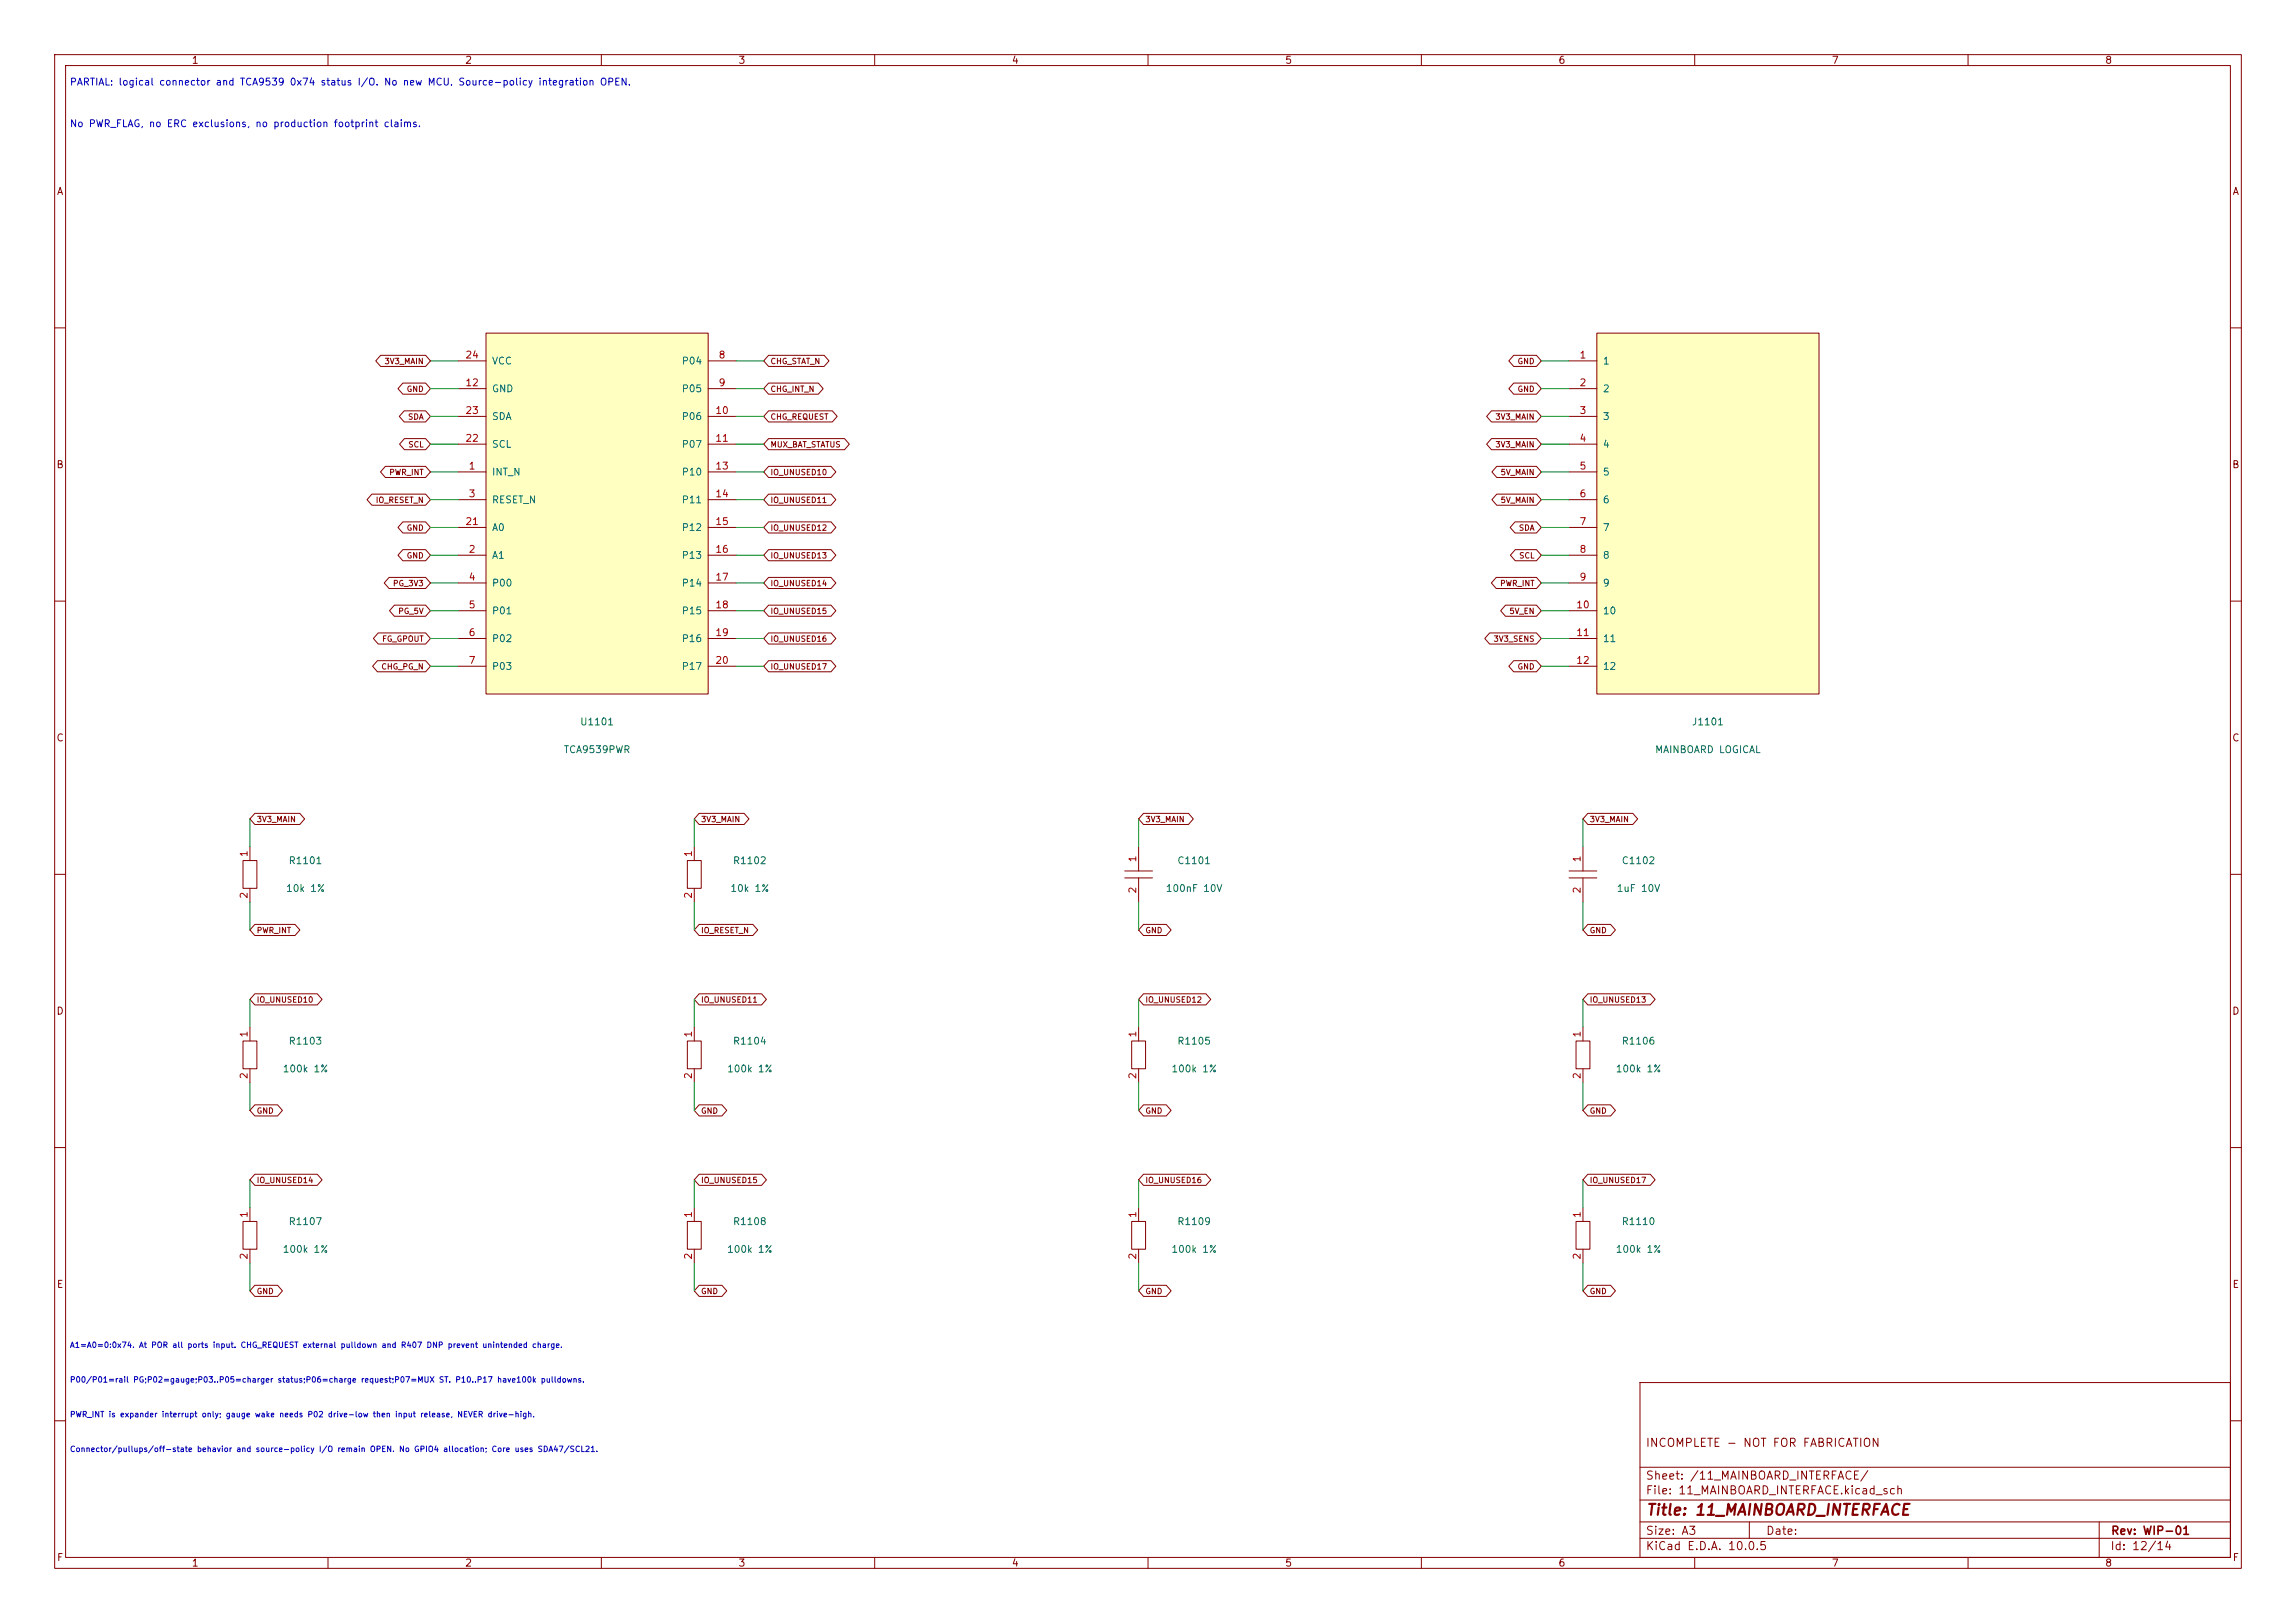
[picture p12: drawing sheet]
<svg xmlns="http://www.w3.org/2000/svg" width="420mm" height="297mm" viewBox="0 0 420 297" stroke-linecap="round" stroke-linejoin="round" font-family="sans-serif">
<defs><g id="words">
<text font-size="2" fill="#840000" x="301" y="277.8">Title: 11_MAINBOARD_INTERFACE</text>
<g font-size="1.5" fill="#840000">
<text x="300.9" y="265.1">INCOMPLETE - NOT FOR FABRICATION</text>
<text x="300.9" y="273.8">File: 11_MAINBOARD_INTERFACE.kicad_sch</text>
<text x="300.9" y="271.1">Sheet: /11_MAINBOARD_INTERFACE/</text>
<text x="300.9" y="281.2">Size: A3</text>
<text x="322.9" y="281.2">Date:</text>
<text x="386" y="281.2">Rev: WIP-01</text>
<text x="300.9" y="284">KiCad E.D.A. 10.0.5</text>
<text x="385.9" y="284">Id: 12/14</text>
</g>
<g font-size="1.3" fill="#840000">
<text x="35" y="12">1</text>
<text x="85" y="12">2</text>
<text x="135" y="12">3</text>
<text x="185" y="12">4</text>
<text x="235" y="12">5</text>
<text x="285" y="12">6</text>
<text x="335" y="12">7</text>
<text x="385" y="12">8</text>
<text x="10.3" y="36">A</text>
<text x="408.3" y="36">A</text>
<text x="10.2" y="86">B</text>
<text x="408.2" y="86">B</text>
<text x="10.2" y="136">C</text>
<text x="408.2" y="136">C</text>
<text x="10.2" y="186">D</text>
<text x="408.2" y="186">D</text>
<text x="10.3" y="236">E</text>
<text x="408.3" y="236">E</text>
<text x="10.3" y="286">F</text>
<text x="35" y="287">1</text>
<text x="85" y="287">2</text>
<text x="135" y="287">3</text>
<text x="185" y="287">4</text>
<text x="235" y="287">5</text>
<text x="285" y="287">6</text>
<text x="335" y="287">7</text>
<text x="385" y="287">8</text>
<text x="408.3" y="286">F</text>
</g>
<g font-size="1.3" fill="#0000c2">
<text x="12.7" y="16">PARTIAL: logical connector and TCA9539 0x74 status I/O. No new MCU. Source-policy integration OPEN.</text>
<text x="12.7" y="23.6">No PWR_FLAG, no ERC exclusions, no production footprint claims.</text>
</g>
<g font-size="1.3" fill="#a90000">
<text x="85" y="65.9">24</text>
<text x="131.3" y="65.9">8</text>
<text x="288.8" y="65.9">1</text>
<text x="85" y="71">12</text>
<text x="131.3" y="71">9</text>
<text x="288.8" y="71">2</text>
<text x="85" y="76.1">23</text>
<text x="130.7" y="76.1">10</text>
<text x="288.8" y="76.1">3</text>
<text x="85" y="81.1">22</text>
<text x="130.7" y="81.1">11</text>
<text x="288.8" y="81.1">4</text>
<text x="85.6" y="86.2">1</text>
<text x="130.7" y="86.2">13</text>
<text x="288.8" y="86.2">5</text>
<text x="85.6" y="91.3">3</text>
<text x="130.7" y="91.3">14</text>
<text x="288.8" y="91.3">6</text>
<text x="85" y="96.4">21</text>
<text x="85.6" y="101.5">2</text>
<text x="130.7" y="96.4">15</text>
<text x="130.7" y="101.5">16</text>
<text x="288.8" y="96.4">7</text>
<text x="288.8" y="101.5">8</text>
<text x="85.6" y="106.5">4</text>
<text x="130.7" y="106.5">17</text>
<text x="288.8" y="106.5">9</text>
<text x="85.6" y="111.6">5</text>
<text x="130.7" y="111.6">18</text>
<text x="288.2" y="111.6">10</text>
<text x="85.6" y="116.7">6</text>
<text x="130.7" y="116.7">19</text>
<text x="288.2" y="116.7">11</text>
<text x="85.6" y="121.8">7</text>
<text x="130.7" y="121.8">20</text>
<text x="288.2" y="121.8">12</text>
<text x="45.6" y="156.9" transform="rotate(-90 45.6 156.9)">1</text>
<text x="126.9" y="156.9" transform="rotate(-90 126.9 156.9)">1</text>
<text x="208.1" y="157.9" transform="rotate(-90 208.1 157.9)">1</text>
<text x="289.4" y="157.9" transform="rotate(-90 289.4 157.9)">1</text>
<text x="45.6" y="164.6" transform="rotate(-90 45.6 164.6)">2</text>
<text x="126.9" y="164.6" transform="rotate(-90 126.9 164.6)">2</text>
<text x="208.1" y="163.6" transform="rotate(-90 208.1 163.6)">2</text>
<text x="289.4" y="163.6" transform="rotate(-90 289.4 163.6)">2</text>
<text x="45.6" y="190" transform="rotate(-90 45.6 190)">1</text>
<text x="126.9" y="190" transform="rotate(-90 126.9 190)">1</text>
<text x="208.1" y="190" transform="rotate(-90 208.1 190)">1</text>
<text x="289.4" y="190" transform="rotate(-90 289.4 190)">1</text>
<text x="45.6" y="197.6" transform="rotate(-90 45.6 197.6)">2</text>
<text x="126.9" y="197.6" transform="rotate(-90 126.9 197.6)">2</text>
<text x="208.1" y="197.6" transform="rotate(-90 208.1 197.6)">2</text>
<text x="289.4" y="197.6" transform="rotate(-90 289.4 197.6)">2</text>
<text x="45.6" y="223" transform="rotate(-90 45.6 223)">1</text>
<text x="126.9" y="223" transform="rotate(-90 126.9 223)">1</text>
<text x="208.1" y="223" transform="rotate(-90 208.1 223)">1</text>
<text x="289.4" y="223" transform="rotate(-90 289.4 223)">1</text>
<text x="45.6" y="230.6" transform="rotate(-90 45.6 230.6)">2</text>
<text x="126.9" y="230.6" transform="rotate(-90 126.9 230.6)">2</text>
<text x="208.1" y="230.6" transform="rotate(-90 208.1 230.6)">2</text>
<text x="289.4" y="230.6" transform="rotate(-90 289.4 230.6)">2</text>
</g>
<g font-size="1.3" fill="#006464">
<text x="89.9" y="67">VCC</text>
<text x="124.6" y="67">P04</text>
<text x="293.1" y="67">1</text>
<text x="89.9" y="72.1">GND</text>
<text x="89.9" y="77.2">SDA</text>
<text x="124.6" y="72.1">P05</text>
<text x="124.6" y="77.2">P06</text>
<text x="293.1" y="72.1">2</text>
<text x="293.1" y="77.2">3</text>
<text x="89.9" y="82.2">SCL</text>
<text x="124.6" y="82.2">P07</text>
<text x="293.1" y="82.2">4</text>
<text x="89.9" y="87.3">INT_N</text>
<text x="124.6" y="87.3">P10</text>
<text x="293.1" y="87.3">5</text>
<text x="89.9" y="92.4">RESET_N</text>
<text x="124.6" y="92.4">P11</text>
<text x="293.1" y="92.4">6</text>
<text x="89.9" y="97.5">A0</text>
<text x="124.6" y="97.5">P12</text>
<text x="293.1" y="97.5">7</text>
<text x="89.9" y="102.6">A1</text>
<text x="89.9" y="107.6">P00</text>
<text x="124.6" y="102.6">P13</text>
<text x="124.6" y="107.6">P14</text>
<text x="293.1" y="102.6">8</text>
<text x="293.1" y="107.6">9</text>
<text x="89.9" y="112.7">P01</text>
<text x="124.6" y="112.7">P15</text>
<text x="293.1" y="112.7">10</text>
<text x="89.9" y="117.8">P02</text>
<text x="124.6" y="117.8">P16</text>
<text x="293.1" y="117.8">11</text>
<text x="89.9" y="122.9">P03</text>
<text x="124.6" y="122.9">P17</text>
<text x="293.1" y="122.9">12</text>
<text x="106" y="133">U1101</text>
<text x="309.4" y="133">J1101</text>
<text x="103" y="138.1">TCA9539PWR</text>
<text x="302.6" y="138.1">MAINBOARD LOGICAL</text>
<text x="52.7" y="158.4">R1101</text>
<text x="134" y="158.4">R1102</text>
<text x="215.3" y="158.4">C1101</text>
<text x="296.5" y="158.4">C1102</text>
<text x="52.2" y="163.5">10k 1%</text>
<text x="133.5" y="163.5">10k 1%</text>
<text x="213.1" y="163.5">100nF 10V</text>
<text x="295.6" y="163.5">1uF 10V</text>
<text x="52.7" y="191.5">R1103</text>
<text x="134" y="191.5">R1104</text>
<text x="215.3" y="191.5">R1105</text>
<text x="296.5" y="191.5">R1106</text>
<text x="51.6" y="196.5">100k 1%</text>
<text x="132.9" y="196.5">100k 1%</text>
<text x="214.2" y="196.5">100k 1%</text>
<text x="295.5" y="196.5">100k 1%</text>
<text x="52.7" y="224.5">R1107</text>
<text x="134" y="224.5">R1108</text>
<text x="215.3" y="224.5">R1109</text>
<text x="296.5" y="224.5">R1110</text>
<text x="51.6" y="229.6">100k 1%</text>
<text x="132.9" y="229.6">100k 1%</text>
<text x="214.2" y="229.6">100k 1%</text>
<text x="295.5" y="229.6">100k 1%</text>
</g>
<g font-size="1" fill="#840000">
<text x="70.2" y="66.9">3V3_MAIN</text>
<text x="74.3" y="72">GND</text>
<text x="140.8" y="66.9">CHG_STAT_N</text>
<text x="140.8" y="72">CHG_INT_N</text>
<text x="277.5" y="66.9">GND</text>
<text x="277.5" y="72">GND</text>
<text x="74.5" y="77">SDA</text>
<text x="140.8" y="77">CHG_REQUEST</text>
<text x="273.4" y="77">3V3_MAIN</text>
<text x="74.6" y="82.1">SCL</text>
<text x="140.8" y="82.1">MUX_BAT_STATUS</text>
<text x="273.4" y="82.1">3V3_MAIN</text>
<text x="71.1" y="87.2">PWR_INT</text>
<text x="140.8" y="87.2">IO_UNUSED10</text>
<text x="274.4" y="87.2">5V_MAIN</text>
<text x="68.6" y="92.3">IO_RESET_N</text>
<text x="140.8" y="92.3">IO_UNUSED11</text>
<text x="274.4" y="92.3">5V_MAIN</text>
<text x="74.3" y="97.4">GND</text>
<text x="140.8" y="97.4">IO_UNUSED12</text>
<text x="277.7" y="97.4">SDA</text>
<text x="71.8" y="107.5">PG_3V3</text>
<text x="74.3" y="102.4">GND</text>
<text x="140.8" y="102.4">IO_UNUSED13</text>
<text x="140.8" y="107.5">IO_UNUSED14</text>
<text x="274.3" y="107.5">PWR_INT</text>
<text x="277.8" y="102.4">SCL</text>
<text x="72.8" y="112.6">PG_5V</text>
<text x="140.8" y="112.6">IO_UNUSED15</text>
<text x="276" y="112.6">5V_EN</text>
<text x="69.8" y="117.7">FG_GPOUT</text>
<text x="140.8" y="117.7">IO_UNUSED16</text>
<text x="273.1" y="117.7">3V3_SENS</text>
<text x="69.7" y="122.8">CHG_PG_N</text>
<text x="140.8" y="122.8">IO_UNUSED17</text>
<text x="277.5" y="122.8">GND</text>
<text x="46.9" y="150.7">3V3_MAIN</text>
<text x="128.1" y="150.7">3V3_MAIN</text>
<text x="209.4" y="150.7">3V3_MAIN</text>
<text x="290.7" y="150.7">3V3_MAIN</text>
<text x="46.9" y="171">PWR_INT</text>
<text x="128.1" y="171">IO_RESET_N</text>
<text x="209.4" y="171">GND</text>
<text x="290.7" y="171">GND</text>
<text x="46.9" y="183.7">IO_UNUSED10</text>
<text x="128.1" y="183.7">IO_UNUSED11</text>
<text x="209.4" y="183.7">IO_UNUSED12</text>
<text x="290.7" y="183.7">IO_UNUSED13</text>
<text x="46.9" y="204">GND</text>
<text x="128.1" y="204">GND</text>
<text x="209.4" y="204">GND</text>
<text x="290.7" y="204">GND</text>
<text x="46.9" y="216.7">IO_UNUSED14</text>
<text x="128.1" y="216.7">IO_UNUSED15</text>
<text x="209.4" y="216.7">IO_UNUSED16</text>
<text x="290.7" y="216.7">IO_UNUSED17</text>
<text x="46.9" y="237.1">GND</text>
<text x="128.1" y="237.1">GND</text>
<text x="209.4" y="237.1">GND</text>
<text x="290.7" y="237.1">GND</text>
</g>
<g font-size="1" fill="#0000c2">
<text x="12.7" y="246.9">A1=A0=0:0x74. At POR all ports input. CHG_REQUEST external pulldown and R407 DNP prevent unintended charge.</text>
<text x="12.7" y="253.2">P00/P01=rail PG;P02=gauge;P03..P05=charger status;P06=charge request;P07=MUX ST. P10..P17 have100k pulldowns.</text>
<text x="12.7" y="259.6">PWR_INT is expander interrupt only; gauge wake needs P02 drive-low then input release, NEVER drive-high.</text>
<text x="12.7" y="265.9">Connector/pullups/off-state behavior and source-policy I/O remain OPEN. No GPIO4 allocation; Core uses SDA47/SCL21.</text>
</g>
</g></defs>
<g fill="none" stroke="#840000" stroke-width=".18">
<path d="M10 10h400v277h-400zM12 12h396v273h-396zM60 10v2M110 10v2M160 10v2M210 10v2M260 10v2M310 10v2M360 10v2M10 60h2M408 60h2M10 110h2"/>
<path d="M408 110h2M10 160h2M408 160h2M10 210h2M408 210h2M300 253h108v32h-108zM10 260h2M300 278.5h108M300 274.5h108M300 268.5h108M320 278.5v3M384 278.5v6.5"/>
<path d="M408 260h2M60 285v2M110 285v2M160 285v2M210 285v2M260 285v2M300 281.5h108M310 285v2M360 285v2"/>
</g>
<path d="M292.1 61h40.6v66h-40.6z" fill="#ffffc2"/>
<g fill="none" stroke="#840000" stroke-width=".18">
<path d="M287 66h5.1M287 71.1h5.1M287 76.2h5.1M292.1 61h40.6v66h-40.6zM287 81.3h5.1M287 86.4h5.1M287 91.4h5.1M287 96.5h5.1M287 101.6h5.1M287 106.7h5.1M287 111.8h5.1M287 116.8h5.1"/>
<path d="M287 121.9h5.1M44.4 157.5h2.6v5.1h-2.6zM45.7 154.9v2.6M125.7 157.5h2.6v5.1h-2.6zM127 154.9v2.6M45.7 162.6v2.5M127 162.6v2.5M44.4 190.5h2.6v5.1h-2.6zM45.7 188v2.5M45.7 195.6v2.5M125.7 190.5h2.6v5.1h-2.6zM127 188v2.5"/>
<path d="M127 195.6v2.5M44.4 223.5h2.6v5.1h-2.6zM45.7 221v2.5M45.7 228.6v2.5"/>
</g>
<path d="M88.9 61h40.6v66h-40.6z" fill="#ffffc2"/>
<g fill="none" stroke="#840000" stroke-width=".18">
<path d="M69.6 65h8.3l.8 1-.8 1.1h-8.3l-.9-1.1zM73.7 70.1h4.2l.8 1-.8 1h-4.2l-.9-1zM73.9 75.2h4l.8 1-.8 1h-4l-.9-1zM83.8 66h5.1M83.8 71.1h5.1M83.8 76.2h5.1M88.9 61h40.6v66h-40.6zM129.5 66h5.1M129.5 71.1h5.1M129.5 76.2h5.1M140.6 65h10.2l.8 1-.8 1.1h-10.2l-.9-1.1zM140.6 70.1h9.1l.9 1-.9 1h-9.1l-.9-1z"/>
<path d="M140.6 75.2h11.7l.8 1-.8 1h-11.7l-.9-1zM272.8 75.2h8.3l.8 1-.8 1h-8.3l-.9-1zM276.9 65h4.2l.8 1-.8 1.1h-4.2l-.9-1.1zM276.9 70.1h4.2l.8 1-.8 1h-4.2l-.9-1zM68 90.4h9.9l.8 1-.8 1.1h-9.9l-.9-1.1zM70.5 85.3h7.4l.8 1.1-.8 1h-7.4l-.9-1zM73.7 95.5h4.2l.8 1-.8 1h-4.2l-.9-1zM74 80.3h3.9l.8 1-.8 1h-3.9l-.9-1zM83.8 86.4h5.1M83.8 91.4h5.1M83.8 81.3h5.1M83.8 96.5h5.1"/>
<path d="M129.5 86.4h5.1M129.5 91.4h5.1M129.5 81.3h5.1M129.5 96.5h5.1M140.6 90.4h11.4l.9 1-.9 1.1h-11.4l-.9-1.1zM140.6 95.5h11.4l.9 1-.9 1h-11.4l-.9-1zM140.6 80.3h13.9l.9 1-.9 1h-13.9l-.9-1zM140.6 85.3h11.4l.9 1.1-.9 1h-11.4l-.9-1zM272.8 80.3h8.3l.8 1-.8 1h-8.3l-.9-1zM273.8 85.3h7.3l.8 1.1-.8 1h-7.3l-.9-1zM273.8 90.4h7.3l.8 1-.8 1.1h-7.3l-.9-1.1zM277.1 95.5h4l.8 1-.8 1h-4l-.9-1z"/>
<path d="M69.2 115.8h8.7l.8 1-.8 1.1h-8.7l-.9-1.1zM71.2 105.7h6.7l.8 1-.8 1h-6.7l-.9-1zM72.1 110.7h5.8l.8 1.1-.8 1h-5.8l-.8-1zM73.7 100.6h4.2l.8 1-.8 1h-4.2l-.9-1zM83.8 101.6h5.1M83.8 106.7h5.1M83.8 111.8h5.1M83.8 116.8h5.1M129.5 101.6h5.1M129.5 106.7h5.1M129.5 111.8h5.1M129.5 116.8h5.1"/>
<path d="M140.6 100.6h11.4l.9 1-.9 1h-11.4l-.9-1zM140.6 105.7h11.4l.9 1-.9 1h-11.4l-.9-1zM140.6 110.7h11.4l.9 1.1-.9 1h-11.4l-.9-1zM140.6 115.8h11.4l.9 1-.9 1.1h-11.4l-.9-1.1zM272.5 115.8h8.6l.8 1-.8 1.1h-8.6l-.9-1.1zM273.7 105.7h7.4l.8 1-.8 1h-7.4l-.9-1zM275.4 110.7h5.7l.8 1.1-.8 1h-5.7l-.9-1zM277.2 100.6h3.9l.8 1-.8 1h-3.9l-.9-1zM69 120.9h8.9l.8 1-.8 1h-8.9l-.8-1zM83.8 121.9h5.1M129.5 121.9h5.1M140.6 120.9h11.4l.9 1-.9 1h-11.4l-.9-1z"/>
<path d="M276.9 120.9h4.2l.8 1-.8 1h-4.2l-.9-1zM46.6 148.8h8.2l.9 1.1-.9 1h-8.2l-.9-1zM127.9 148.8h8.2l.9 1.1-.9 1h-8.2l-.9-1zM205.7 159.4h5.1M208.3 154.9v4.5M209.2 148.8h8.2l.9 1.1-.9 1h-8.2l-.9-1zM287 159.4h5.1M289.6 154.9v4.5M290.4 148.8h8.3l.9 1.1-.9 1h-8.3l-.8-1zM46.6 169.2h7.4l.9 1-.9 1h-7.4l-.9-1zM127.9 169.2h9.8l.9 1-.9 1h-9.8l-.9-1zM205.7 160.7h5.1"/>
<path d="M208.3 160.7v4.4M209.2 169.2h4.1l.9 1-.9 1h-4.1l-.9-1zM287 160.7h5.1M289.6 160.7v4.4M290.4 169.2h4.2l.9 1-.9 1h-4.2l-.8-1zM46.6 181.9h11.4l.9 1-.9 1h-11.4l-.9-1zM127.9 181.9h11.4l.9 1-.9 1h-11.4l-.9-1zM207 190.5h2.5v5.1h-2.5zM208.3 188v2.5M208.3 195.6v2.5M209.2 181.9h11.4l.9 1-.9 1h-11.4l-.9-1zM288.3 190.5h2.5v5.1h-2.5z"/>
<path d="M289.6 188v2.5M289.6 195.6v2.5M290.4 181.9h11.5l.9 1-.9 1h-11.5l-.8-1zM46.6 202.2h4.2l.9 1-.9 1h-4.2l-.9-1zM46.6 214.9h11.4l.9 1-.9 1h-11.4l-.9-1zM127.9 202.2h4.2l.8 1-.8 1h-4.2l-.9-1zM127.9 214.9h11.4l.9 1-.9 1h-11.4l-.9-1zM209.2 214.9h11.4l.9 1-.9 1h-11.4l-.9-1zM209.2 202.2h4.1l.9 1-.9 1h-4.1l-.9-1zM290.4 214.9h11.5l.9 1-.9 1h-11.5l-.8-1zM290.4 202.2h4.2l.9 1-.9 1h-4.2l-.8-1zM46.6 235.2h4.2l.9 1-.9 1h-4.2l-.9-1z"/>
<path d="M125.7 223.5h2.6v5.1h-2.6zM127 221v2.5M127 228.6v2.5M127.9 235.2h4.2l.8 1-.8 1h-4.2l-.9-1zM207 223.5h2.5v5.1h-2.5zM208.3 221v2.5M208.3 228.6v2.5M209.2 235.2h4.1l.9 1-.9 1h-4.1l-.9-1zM288.3 223.5h2.5v5.1h-2.5zM289.6 221v2.5M289.6 228.6v2.5M290.4 235.2h4.2l.9 1-.9 1h-4.2l-.8-1z"/>
</g>
<g fill="none" stroke="#009600" stroke-width=".18">
<path d="M78.7 66h5.1M78.7 76.2h5.1M78.7 71.1h5.1M134.6 66h5.1M134.6 76.2h5.1M134.6 71.1h5.1M281.9 66h5.1M281.9 76.2h5.1M281.9 71.1h5.1M78.7 96.5h5.1M78.7 81.3h5.1M78.7 91.4h5.1"/>
<path d="M78.7 86.4h5.1M134.6 96.5h5.1M134.6 81.3h5.1M134.6 91.4h5.1M134.6 86.4h5.1M281.9 96.5h5.1M281.9 81.3h5.1M281.9 91.4h5.1M281.9 86.4h5.1M78.7 116.8h5.1M78.7 106.7h5.1M78.7 101.6h5.1"/>
<path d="M78.7 111.8h5.1M134.6 116.8h5.1M134.6 106.7h5.1M134.6 101.6h5.1M134.6 111.8h5.1M281.9 116.8h5.1M281.9 106.7h5.1M281.9 101.6h5.1M281.9 111.8h5.1M78.7 121.9h5.1M134.6 121.9h5.1M281.9 121.9h5.1"/>
<path d="M45.7 149.9v5M127 149.9v5M208.3 149.9v5M289.6 149.9v5M45.7 165.1v5.1M127 165.1v5.1M208.3 165.1v5.1M289.6 165.1v5.1M45.7 182.9v5.1M45.7 198.1v5.1M127 182.9v5.1M127 198.1v5.1"/>
<path d="M208.3 182.9v5.1M208.3 198.1v5.1M289.6 182.9v5.1M289.6 198.1v5.1M45.7 215.9v5.1M127 215.9v5.1M208.3 215.9v5.1M289.6 215.9v5.1M45.7 231.1v5.1M127 231.1v5.1M208.3 231.1v5.1M289.6 231.1v5.1"/>
</g>
<use href="#words"/>
</svg>
